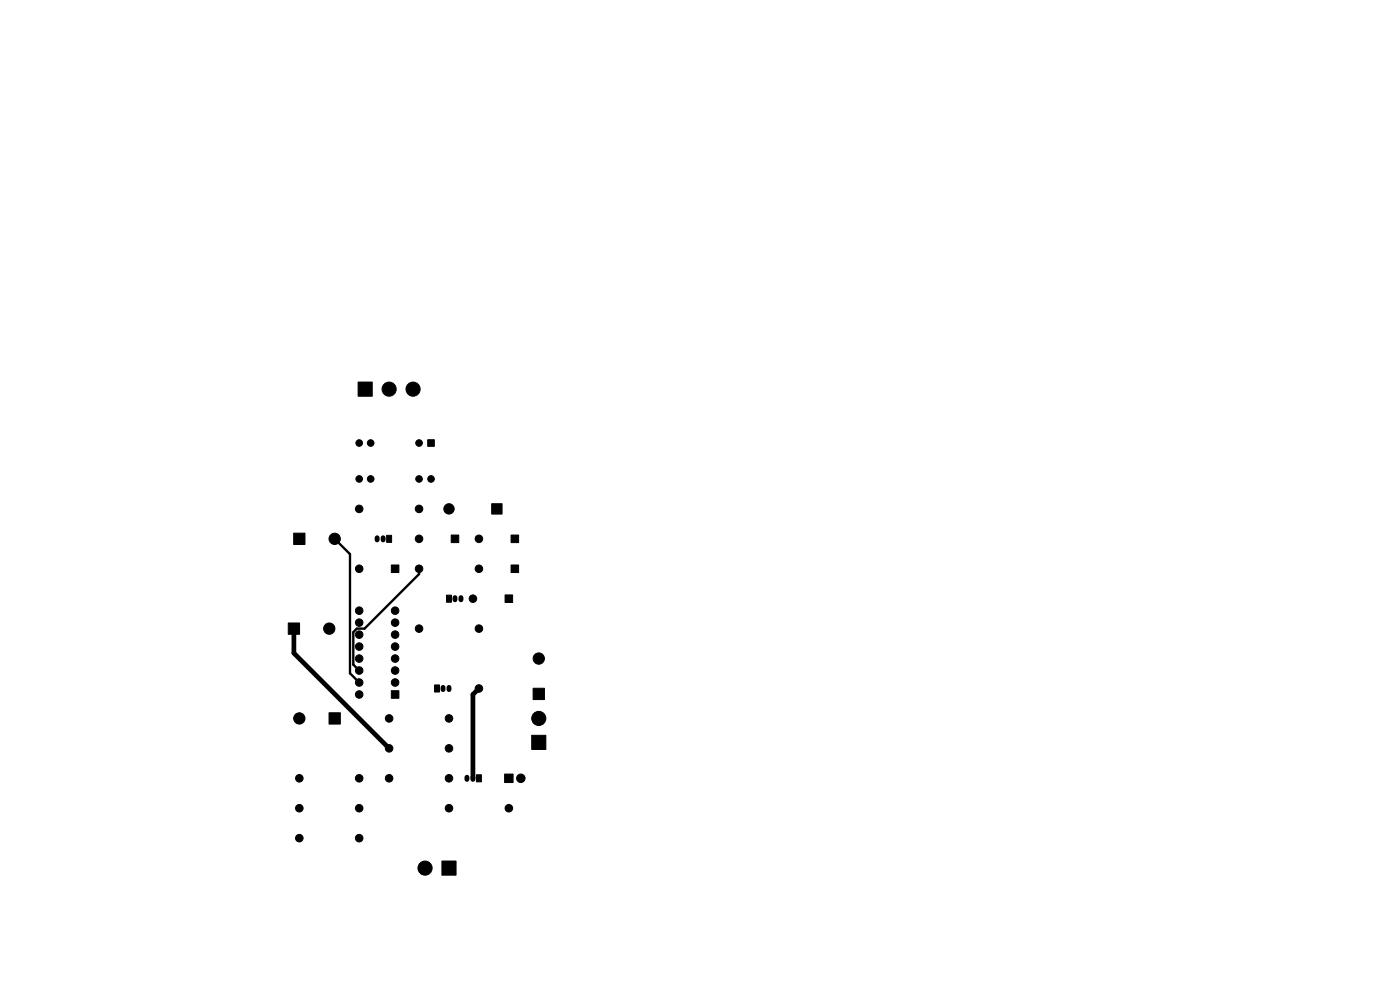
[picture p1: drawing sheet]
<svg xmlns="http://www.w3.org/2000/svg" width="297mm" height="210mm" viewBox="0 0 297 210" stroke-linecap="round" stroke-linejoin="round" font-family="sans-serif">
<g fill="#000" stroke="#000" stroke-width=".21">
<path d="M76 81h3v3.1h-3zM90.7 93.3h1.4v1.4h-1.4zM62.3 113.1h2.4v2.4h-2.4zM82 113.5h1.1v1.6h-1.1zM83 119.8h1.6v1.7h-1.6zM95.7 113.5h1.6v1.6h-1.6zM104.3 106.8h2.2v2.3h-2.2zM108.4 113.5h1.6v1.6h-1.6zM108.4 119.8h1.6v1.7h-1.6zM61.1 132.2h2.5v2.3h-2.5zM94.7 126.2h1.1v1.6h-1.1zM107.1 126.2h1.7v1.6h-1.7z"/>
<path d="M69.8 151.2h2.4v2.4h-2.4zM83 146.5h1.6v1.6h-1.6zM92.2 145.3h1v1.5h-1zM113.1 146h2.4v2.4h-2.4zM112.8 156h3v3h-3zM101.1 164.3h1v1.6h-1zM107.1 164.2h1.7v1.8h-1.7zM93.7 182.6h3.1v3.1h-3.1z"/>
<circle cx="76.2" cy="94" r=".7"/>
<circle cx="78.6" cy="94" r=".7"/>
<circle cx="82.5" cy="82.5" r="1.5"/>
<circle cx="87.6" cy="82.5" r="1.5"/>
<circle cx="88.9" cy="94" r=".7"/>
<circle cx="71" cy="114.3" r="1.2"/>
<circle cx="76.2" cy="107.9" r=".8"/>
<circle cx="76.2" cy="101.6" r=".7"/>
<circle cx="78.6" cy="101.6" r=".7"/>
<circle cx="88.9" cy="107.9" r=".8"/>
<circle cx="88.9" cy="114.3" r=".8"/>
<circle cx="88.9" cy="101.6" r=".7"/>
<circle cx="91.4" cy="101.6" r=".7"/>
<circle cx="95.2" cy="107.9" r="1.1"/>
<circle cx="101.6" cy="114.3" r=".8"/>
<circle cx="69.9" cy="133.3" r="1.2"/>
<circle cx="76.2" cy="134.6" r=".8"/>
<circle cx="76.2" cy="129.5" r=".8"/>
<circle cx="76.2" cy="137.2" r=".8"/>
<circle cx="76.2" cy="132.1" r=".8"/>
<circle cx="76.2" cy="120.6" r=".8"/>
<circle cx="76.2" cy="139.7" r=".8"/>
<circle cx="83.8" cy="134.6" r=".8"/>
<circle cx="83.8" cy="132.1" r=".8"/>
<circle cx="83.8" cy="129.5" r=".8"/>
<circle cx="83.8" cy="139.7" r=".8"/>
<circle cx="83.8" cy="137.2" r=".8"/>
<circle cx="88.9" cy="120.6" r=".8"/>
<circle cx="88.9" cy="133.3" r=".8"/>
<circle cx="100.3" cy="127" r=".8"/>
<circle cx="101.6" cy="120.6" r=".8"/>
<circle cx="101.6" cy="133.3" r=".8"/>
<circle cx="114.3" cy="139.7" r="1.2"/>
<circle cx="63.5" cy="152.4" r="1.2"/>
<circle cx="76.2" cy="142.2" r=".8"/>
<circle cx="76.2" cy="144.8" r=".8"/>
<circle cx="76.2" cy="147.3" r=".8"/>
<circle cx="82.5" cy="152.4" r=".8"/>
<circle cx="82.5" cy="158.7" r=".8"/>
<circle cx="83.8" cy="144.8" r=".8"/>
<circle cx="83.8" cy="142.2" r=".8"/>
<circle cx="95.2" cy="152.4" r=".8"/>
<circle cx="95.2" cy="158.7" r=".8"/>
<circle cx="101.6" cy="146" r=".8"/>
<circle cx="114.3" cy="152.4" r="1.5"/>
<circle cx="63.5" cy="171.4" r=".8"/>
<circle cx="63.5" cy="177.8" r=".8"/>
<circle cx="63.5" cy="165.1" r=".8"/>
<circle cx="76.2" cy="171.4" r=".8"/>
<circle cx="76.2" cy="177.8" r=".8"/>
<circle cx="76.2" cy="165.1" r=".8"/>
<circle cx="82.5" cy="165.1" r=".8"/>
<circle cx="95.2" cy="171.4" r=".8"/>
<circle cx="95.2" cy="165.1" r=".8"/>
<circle cx="107.9" cy="171.4" r=".8"/>
<circle cx="110.5" cy="165.1" r=".9"/>
<circle cx="90.2" cy="184.1" r="1.5"/>
</g>
<path d="M80 114.1v.4M81.3 114.1v.4M96.5 126.8v.4M97.8 126.8v.4M94 145.8v.5M95.2 145.8v.5M99.1 164.9v.4M100.3 164.9v.4" fill="none" stroke="#000" stroke-width="1.1"/>
<path d="M62.3 133.4v5.1l20.2 20.3M101.6 146.1l-1.3 1.2v17.8" fill="none" stroke="#000" stroke-width="1"/>
<path d="M71 114.3l3.3 3.2v25.3l1.9 2M88.9 120.7v1.1l-11.6 11.6h-1.6l-.7 .7v6.9l1.2 1.2" fill="none" stroke="#000" stroke-width=".5"/>
</svg>
